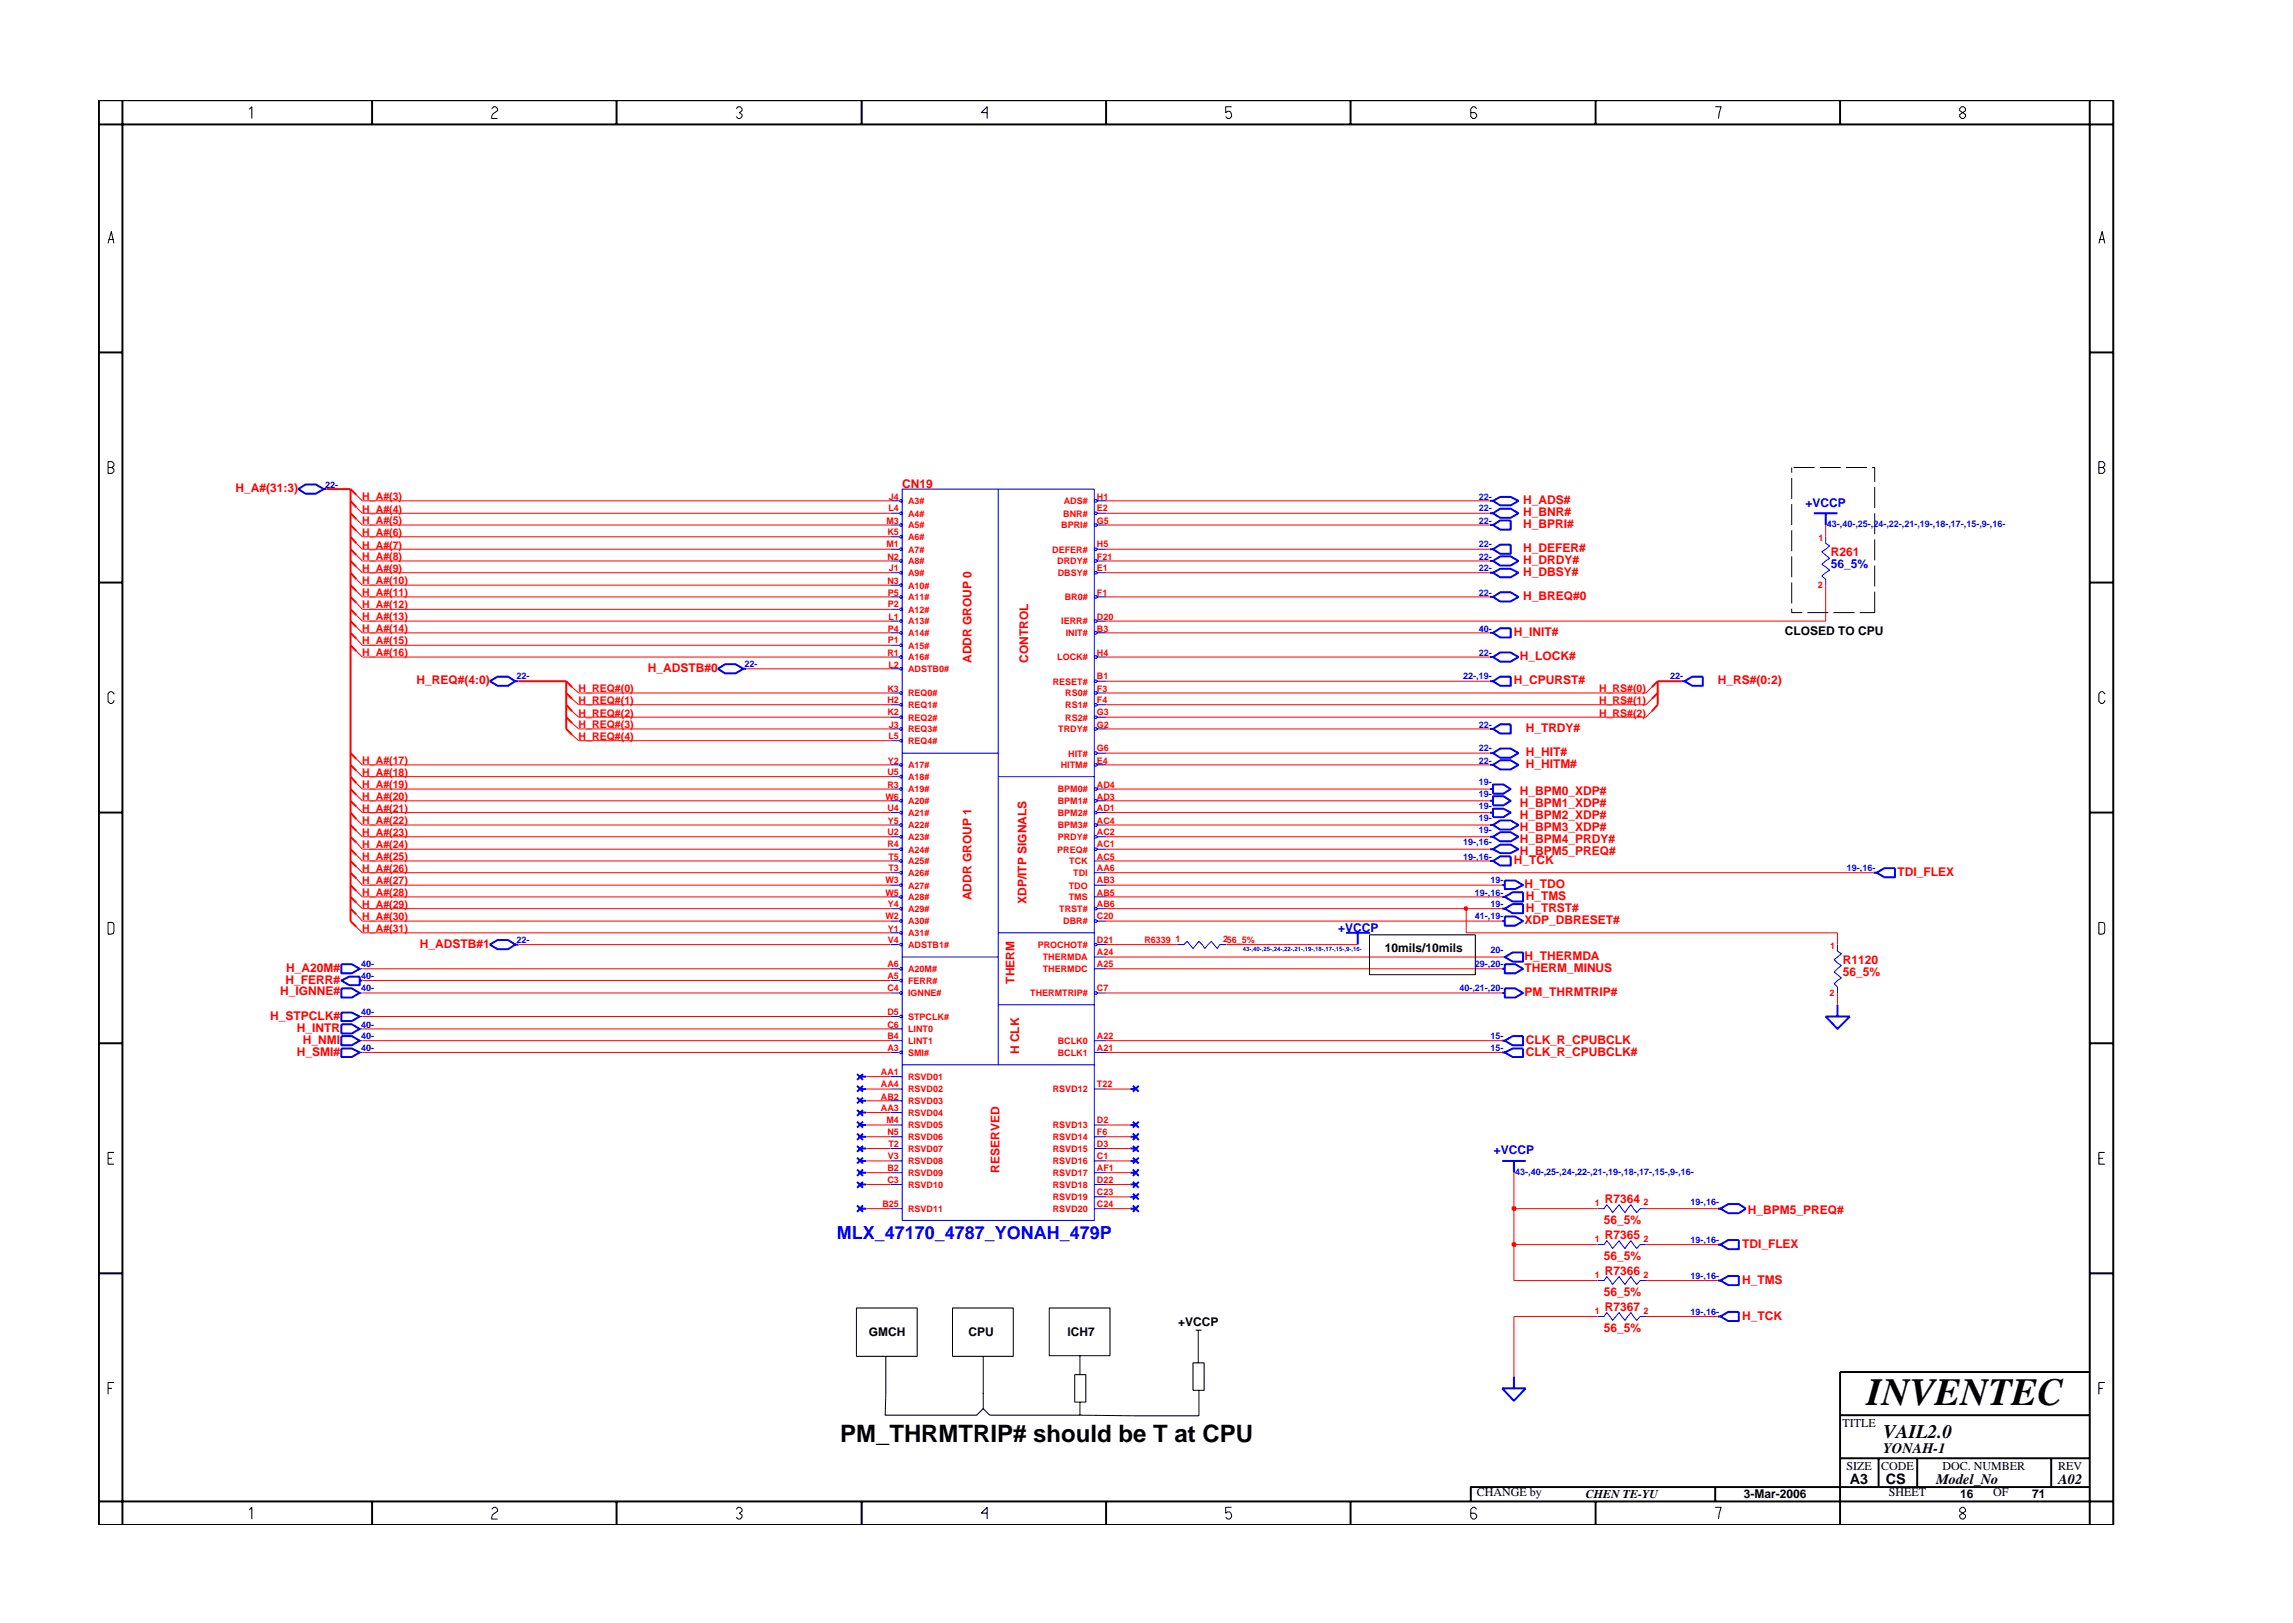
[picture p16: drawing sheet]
<svg xmlns="http://www.w3.org/2000/svg" width="297mm" height="210mm" viewBox="0 0 297 210" stroke-linecap="round" stroke-linejoin="round" font-family="sans-serif">
<defs><g id="words">
<text font-size="5" x="241.8" y="182">INVENTEC</text>
<text font-size="3.1" x="108.8" y="186.9">PM_THRMTRIP# should be T at CPU</text>
<text font-size="2.5" x="244" y="186.3">VAIL2.0</text>
<text font-size="2.3" fill="#00f" x="108.4" y="160.5">MLX_47170_4787_YONAH_479P</text>
<g font-size="1.9">
<text x="244" y="188.2">YONAH-1</text>
<text x="239.6" y="192.2">A3</text>
<text x="244.3" y="192.3">CS</text>
<text x="250.8" y="192.2">Model_No</text>
<text x="266.6" y="192.2">A02</text>
</g>
<g font-size="1.6" fill="#f00">
<text x="30.5" y="63.8">H_A#(31:3)</text>
<text x="116.9" y="63.2">CN19</text>
<text x="197.3" y="65.3">H_ADS#</text>
<text x="197.3" y="66.8">H_BNR#</text>
<text x="197.3" y="68.4">H_BPRI#</text>
<text x="197.3" y="71.5">H_DEFER#</text>
<text x="197.3" y="77.7">H_BREQ#0</text>
<text x="197.3" y="74.6">H_DBSY#</text>
<text x="197.3" y="73.1">H_DRDY#</text>
<text x="237.2" y="72.1">R261</text>
<text x="196.1" y="82.4">H_INIT#</text>
<text x="53.9" y="88.6">H_REQ#(4:0)</text>
<text x="83.9" y="87.1">H_ADSTB#0</text>
<text x="125.8" y="85.9" transform="rotate(-90 125.8 85.9)">ADDR GROUP 0</text>
<text x="133.2" y="85.9" transform="rotate(-90 133.2 85.9)">CONTROL</text>
<text x="196.1" y="88.6">H_CPURST#</text>
<text x="196.9" y="85.5">H_LOCK#</text>
<text x="222.5" y="88.6">H_RS#(0:2)</text>
<text x="197.6" y="94.8">H_TRDY#</text>
<text x="197.6" y="97.9">H_HIT#</text>
<text x="197.6" y="99.5">H_HITM#</text>
<text x="196.9" y="104.5">H_BPM1_XDP#</text>
<text x="196.9" y="103">H_BPM0_XDP#</text>
<text x="196.9" y="106.1">H_BPM2_XDP#</text>
<text x="196.9" y="107.6">H_BPM3_XDP#</text>
<text x="196.1" y="111.9">H_TCK</text>
<text x="196.9" y="109.2">H_BPM4_PRDY#</text>
<text x="196.9" y="110.8">H_BPM5_PREQ#</text>
<text x="245.8" y="113.5">TDI_FLEX</text>
<text x="125.8" y="116.6" transform="rotate(-90 125.8 116.6)">ADDR GROUP 1</text>
<text x="133" y="117.1" transform="rotate(-90 133 117.1)">XDP/ITP SIGNALS</text>
<text x="197.5" y="115">H_TDO</text>
<text x="197.5" y="119.7">XDP_DBRESET#</text>
<text x="197.6" y="116.6">H_TMS</text>
<text x="197.6" y="118.1">H_TRST#</text>
<text x="37.1" y="125.9">H_A20M#</text>
<text x="54.4" y="122.8">H_ADSTB#1</text>
<text x="197.5" y="124.3">H_THERMDA</text>
<text x="197.5" y="125.9">THERM_MINUS</text>
<text x="238.7" y="124.9">R1120</text>
<text x="36.3" y="129">H_IGNNE#</text>
<text x="37" y="127.4">H_FERR#</text>
<text x="131.4" y="127.5" transform="rotate(-90 131.4 127.5)">THERM</text>
<text x="197.5" y="129">PM_THRMTRIP#</text>
<text x="238.7" y="126.4">56_5%</text>
<text x="35" y="132.1">H_STPCLK#</text>
<text x="38.4" y="136.8">H_SMI#</text>
<text x="38.4" y="133.7">H_INTR</text>
<text x="39.2" y="135.2">H_NMI</text>
<text x="132" y="136.6" transform="rotate(-90 132 136.6)">H CLK</text>
<text x="197.6" y="136.8">CLK_R_CPUBCLK#</text>
<text x="197.6" y="135.2">CLK_R_CPUBCLK</text>
<text x="129.5" y="151.9" transform="rotate(-90 129.5 151.9)">RESERVED</text>
<text x="207.9" y="155.8">R7364</text>
<text x="207.8" y="158.6">56_5%</text>
<text x="207.9" y="160.5">R7365</text>
<text x="225.7" y="161.6">TDI_FLEX</text>
<text x="226.4" y="157.3">H_BPM5_PREQ#</text>
<text x="207.8" y="163.3">56_5%</text>
<text x="207.8" y="167.9">56_5%</text>
<text x="207.9" y="165.2">R7366</text>
<text x="225.7" y="166.3">H_TMS</text>
<text x="207.8" y="172.6">56_5%</text>
<text x="207.9" y="169.9">R7367</text>
<text x="225.7" y="171">H_TCK</text>
</g>
<g font-size="1.6" fill="#00f">
<text x="233.9" y="65.7">+VCCP</text>
<text x="237.2" y="73.6">56_5%</text>
<text x="173.4" y="120.7">+VCCP</text>
<text x="193.5" y="149.6">+VCCP</text>
</g>
<g font-size="1.6">
<text x="231.2" y="82.2">CLOSED TO CPU</text>
<text x="179.4" y="123.3">10mils/10mils</text>
<text x="112.5" y="173.1">GMCH</text>
<text x="125.5" y="173.1">CPU</text>
<text x="138.3" y="173.1">ICH7</text>
<text x="152.6" y="171.7">+VCCP</text>
<text x="238.7" y="184.8">TITLE</text>
<text x="239.2" y="190.4">SIZE</text>
<text x="243.7" y="190.4">CODE</text>
<text x="251.6" y="190.4">DOC. NUMBER</text>
<text x="266.6" y="190.4">REV</text>
<text x="191.3" y="193.9">CHANGE by</text>
<text x="205.4" y="194.1">CHEN TE-YU</text>
<text x="225.9" y="194.1">3-Mar-2006</text>
<text x="244.7" y="193.9">SHEET</text>
<text x="253.9" y="194.1">16</text>
<text x="258.2" y="193.9">OF</text>
<text x="263.3" y="194.1">71</text>
</g>
<g font-size="1.4" fill="#f00">
<text x="46.9" y="64.8">H_A#(3)</text>
<text x="46.9" y="71.1">H_A#(7)</text>
<text x="46.9" y="69.5">H_A#(6)</text>
<text x="46.9" y="67.9">H_A#(5)</text>
<text x="46.9" y="66.4">H_A#(4)</text>
<text x="46.9" y="74.1">H_A#(9)</text>
<text x="46.9" y="72.6">H_A#(8)</text>
<text x="46.9" y="77.2">H_A#(11)</text>
<text x="46.9" y="75.7">H_A#(10)</text>
<text x="46.9" y="83.4">H_A#(15)</text>
<text x="46.9" y="81.9">H_A#(14)</text>
<text x="46.9" y="80.4">H_A#(13)</text>
<text x="46.9" y="78.8">H_A#(12)</text>
<text x="46.9" y="85">H_A#(16)</text>
<text x="75" y="89.7">H_REQ#(0)</text>
<text x="207.1" y="89.7">H_RS#(0)</text>
<text x="75" y="95.9">H_REQ#(4)</text>
<text x="75" y="94.3">H_REQ#(3)</text>
<text x="75" y="92.8">H_REQ#(2)</text>
<text x="75" y="91.2">H_REQ#(1)</text>
<text x="207.1" y="92.8">H_RS#(2)</text>
<text x="207.1" y="91.2">H_RS#(1)</text>
<text x="46.9" y="100.5">H_A#(18)</text>
<text x="46.9" y="99">H_A#(17)</text>
<text x="46.9" y="106.8">H_A#(22)</text>
<text x="46.9" y="105.2">H_A#(21)</text>
<text x="46.9" y="103.7">H_A#(20)</text>
<text x="46.9" y="102.1">H_A#(19)</text>
<text x="46.9" y="109.8">H_A#(24)</text>
<text x="46.9" y="108.3">H_A#(23)</text>
<text x="46.9" y="113">H_A#(26)</text>
<text x="46.9" y="111.4">H_A#(25)</text>
<text x="46.9" y="119.2">H_A#(30)</text>
<text x="46.9" y="117.6">H_A#(29)</text>
<text x="46.9" y="116.1">H_A#(28)</text>
<text x="46.9" y="114.5">H_A#(27)</text>
<text x="46.9" y="120.8">H_A#(31)</text>
</g>
<g font-size="1.2" fill="#00f">
<text x="42.1" y="63.2">22-</text>
<text x="191.6" y="64.7">22-</text>
<text x="191.6" y="70.9">22-</text>
<text x="191.6" y="67.8">22-</text>
<text x="191.6" y="66.2">22-</text>
<text x="236.7" y="68.3">43-,40-,25-,24-,22-,21-,19-,18-,17-,15-,9-,16-</text>
<text x="191.6" y="74">22-</text>
<text x="191.6" y="72.5">22-</text>
<text x="191.6" y="77.2">22-</text>
<text x="191.6" y="81.8">40-</text>
<text x="66.9" y="88">22-</text>
<text x="96.5" y="86.5">22-</text>
<text x="189.5" y="88">22-,19-</text>
<text x="191.6" y="84.9">22-</text>
<text x="216.4" y="88">22-</text>
<text x="191.6" y="94.3">22-</text>
<text x="191.6" y="98.9">22-</text>
<text x="191.6" y="101.7">19-</text>
<text x="191.6" y="97.3">22-</text>
<text x="191.6" y="106.4">19-</text>
<text x="191.6" y="107.9">19-</text>
<text x="191.6" y="103.3">19-</text>
<text x="191.6" y="104.8">19-</text>
<text x="189.5" y="111.4">19-,16-</text>
<text x="189.5" y="109.4">19-,16-</text>
<text x="239.2" y="112.9">19-,16-</text>
<text x="191.1" y="116">19-,16-</text>
<text x="191.1" y="119.1">41-,19-</text>
<text x="193.1" y="117.5">19-</text>
<text x="193.1" y="114.4">19-</text>
<text x="46.8" y="125.3">40-</text>
<text x="66.9" y="122.2">22-</text>
<text x="191.1" y="125.3">29-,20-</text>
<text x="193.1" y="123.5">20-</text>
<text x="46.8" y="131.5">40-</text>
<text x="46.8" y="126.9">40-</text>
<text x="46.8" y="128.4">40-</text>
<text x="189.1" y="128.4">40-,21-,20-</text>
<text x="46.8" y="136.2">40-</text>
<text x="46.8" y="133.1">40-</text>
<text x="46.8" y="134.6">40-</text>
<text x="193.1" y="136.2">15-</text>
<text x="193.1" y="134.6">15-</text>
<text x="196.3" y="152.2">43-,40-,25-,24-,22-,21-,19-,18-,17-,15-,9-,16-</text>
<text x="219" y="156.1">19-,16-</text>
<text x="219" y="161.1">19-,16-</text>
<text x="219" y="165.7">19-,16-</text>
<text x="219" y="170.4">19-,16-</text>
</g>
<g font-size="1.2" fill="#f00">
<text x="115.1" y="64.7">J4</text>
<text x="117.6" y="65.3">A3#</text>
<text x="137.8" y="65.3">ADS#</text>
<text x="142.1" y="64.7">H1</text>
<text x="114.8" y="70.9">M1</text>
<text x="114.8" y="67.8">M3</text>
<text x="115" y="69.4">K5</text>
<text x="115.1" y="66.2">L4</text>
<text x="117.6" y="70">A6#</text>
<text x="117.6" y="71.6">A7#</text>
<text x="117.6" y="66.9">A4#</text>
<text x="117.6" y="68.5">A5#</text>
<text x="136.3" y="71.6">DEFER#</text>
<text x="137.5" y="68.5">BPRI#</text>
<text x="137.7" y="66.9">BNR#</text>
<text x="142.1" y="66.2">E2</text>
<text x="142.1" y="67.8">G5</text>
<text x="142.1" y="70.9">H5</text>
<text x="235.6" y="70.1">1</text>
<text x="115" y="72.5">N2</text>
<text x="115" y="75.6">N3</text>
<text x="115" y="77.2">P5</text>
<text x="115.1" y="74">J1</text>
<text x="117.6" y="73.1">A8#</text>
<text x="117.6" y="74.6">A9#</text>
<text x="117.6" y="76.2">A10#</text>
<text x="117.6" y="77.8">A11#</text>
<text x="137" y="73.1">DRDY#</text>
<text x="137" y="74.6">DBSY#</text>
<text x="137.9" y="77.8">BR0#</text>
<text x="142.1" y="77.2">F1</text>
<text x="142.1" y="74">E1</text>
<text x="142.1" y="72.5">F21</text>
<text x="235.5" y="76.1">2</text>
<text x="115" y="78.7">P2</text>
<text x="115" y="81.8">P4</text>
<text x="115" y="83.3">P1</text>
<text x="115.1" y="80.3">L1</text>
<text x="117.6" y="79.4">A12#</text>
<text x="117.6" y="80.9">A13#</text>
<text x="117.6" y="82.4">A14#</text>
<text x="137.5" y="80.9">IERR#</text>
<text x="138.1" y="82.4">INIT#</text>
<text x="142.1" y="80.3">D20</text>
<text x="142.1" y="81.8">B3</text>
<text x="115" y="84.9">R1</text>
<text x="115" y="89.6">K3</text>
<text x="115.1" y="86.5">L2</text>
<text x="117.6" y="87.1">ADSTB0#</text>
<text x="117.6" y="84">A15#</text>
<text x="117.6" y="85.6">A16#</text>
<text x="136.4" y="88.7">RESET#</text>
<text x="137" y="85.6">LOCK#</text>
<text x="142.1" y="88">B1</text>
<text x="142.1" y="89.6">F3</text>
<text x="142.1" y="84.9">H4</text>
<text x="115" y="91.1">H2</text>
<text x="115" y="92.7">K2</text>
<text x="115.1" y="95.8">L5</text>
<text x="115.1" y="94.3">J3</text>
<text x="117.6" y="90.2">REQ0#</text>
<text x="117.6" y="91.7">REQ1#</text>
<text x="117.6" y="93.3">REQ2#</text>
<text x="117.6" y="94.9">REQ3#</text>
<text x="137.1" y="94.9">TRDY#</text>
<text x="138" y="90.2">RS0#</text>
<text x="138" y="91.7">RS1#</text>
<text x="138" y="93.3">RS2#</text>
<text x="142.1" y="94.3">G2</text>
<text x="142.1" y="91.1">F4</text>
<text x="142.1" y="92.7">G3</text>
<text x="115" y="100.4">U5</text>
<text x="115" y="98.9">Y2</text>
<text x="117.6" y="99.5">A17#</text>
<text x="117.6" y="101.1">A18#</text>
<text x="117.6" y="96.4">REQ4#</text>
<text x="137.4" y="99.5">HITM#</text>
<text x="138.4" y="98">HIT#</text>
<text x="142.1" y="97.3">G6</text>
<text x="142.1" y="98.9">E4</text>
<text x="114.7" y="103.6">W6</text>
<text x="115" y="102.1">R3</text>
<text x="115" y="105.1">U4</text>
<text x="115" y="106.7">Y5</text>
<text x="117.6" y="102.7">A19#</text>
<text x="117.6" y="104.2">A20#</text>
<text x="117.6" y="105.7">A21#</text>
<text x="117.6" y="107.3">A22#</text>
<text x="137" y="102.7">BPM0#</text>
<text x="137" y="104.2">BPM1#</text>
<text x="137" y="105.7">BPM2#</text>
<text x="137" y="107.3">BPM3#</text>
<text x="142.1" y="102.1">AD4</text>
<text x="142.1" y="103.6">AD3</text>
<text x="142.1" y="105.1">AD1</text>
<text x="142.1" y="106.7">AC4</text>
<text x="115" y="108.2">U2</text>
<text x="115" y="109.8">R4</text>
<text x="115.1" y="111.4">T5</text>
<text x="115.1" y="112.9">T3</text>
<text x="117.6" y="108.8">A23#</text>
<text x="117.6" y="110.4">A24#</text>
<text x="117.6" y="112">A25#</text>
<text x="117.6" y="113.5">A26#</text>
<text x="137" y="110.4">PREQ#</text>
<text x="137" y="108.8">PRDY#</text>
<text x="138.5" y="112">TCK</text>
<text x="139" y="113.5">TDI</text>
<text x="142.1" y="111.4">AC5</text>
<text x="142.1" y="112.9">AA6</text>
<text x="142.1" y="108.2">AC2</text>
<text x="142.1" y="109.8">AC1</text>
<text x="114.7" y="114.4">W3</text>
<text x="114.7" y="116">W5</text>
<text x="114.7" y="119.1">W2</text>
<text x="115" y="117.5">Y4</text>
<text x="117.6" y="115.1">A27#</text>
<text x="117.6" y="116.6">A28#</text>
<text x="117.6" y="118.2">A29#</text>
<text x="117.6" y="119.8">A30#</text>
<text x="137.2" y="118.2">TRST#</text>
<text x="137.7" y="119.8">DBR#</text>
<text x="138.5" y="116.6">TMS</text>
<text x="138.5" y="115.1">TDO</text>
<text x="142.1" y="119.1">C20</text>
<text x="142.1" y="116">AB5</text>
<text x="142.1" y="117.5">AB6</text>
<text x="142.1" y="114.4">AB3</text>
<text x="115" y="125.3">A6</text>
<text x="115" y="122.2">V4</text>
<text x="115" y="120.7">Y1</text>
<text x="117.6" y="125.9">A20M#</text>
<text x="117.6" y="122.8">ADSTB1#</text>
<text x="117.6" y="121.3">A31#</text>
<text x="134.4" y="122.8">PROCHOT#</text>
<text x="135.1" y="124.4">THERMDA</text>
<text x="135.1" y="125.9">THERMDC</text>
<text x="142.1" y="123.7">A24</text>
<text x="142.1" y="125.3">A25</text>
<text x="142.1" y="122.2">D21</text>
<text x="148.3" y="122.1">R6339</text>
<text x="152.3" y="122">1</text>
<text x="158.4" y="122">256_5%</text>
<text x="237.1" y="123">1</text>
<text x="115" y="126.9">A5</text>
<text x="115" y="131.5">D5</text>
<text x="115" y="128.4">C4</text>
<text x="117.6" y="127.5">FERR#</text>
<text x="117.6" y="129.1">IGNNE#</text>
<text x="133.5" y="129.1">THERMTRIP#</text>
<text x="142.1" y="128.4">C7</text>
<text x="237" y="129">2</text>
<text x="115" y="136.2">A3</text>
<text x="115" y="133.1">C6</text>
<text x="115" y="134.6">B4</text>
<text x="117.6" y="136.8">SMI#</text>
<text x="117.6" y="132.1">STPCLK#</text>
<text x="117.6" y="133.7">LINT0</text>
<text x="117.6" y="135.3">LINT1</text>
<text x="137" y="135.3">BCLK0</text>
<text x="137" y="136.8">BCLK1</text>
<text x="142.1" y="134.6">A22</text>
<text x="142.1" y="136.2">A21</text>
<text x="114.1" y="139.3">AA1</text>
<text x="114.1" y="140.8">AA4</text>
<text x="114.1" y="142.4">AB2</text>
<text x="114.1" y="144">AA3</text>
<text x="117.6" y="139.9">RSVD01</text>
<text x="117.6" y="141.5">RSVD02</text>
<text x="117.6" y="143">RSVD03</text>
<text x="136.4" y="141.5">RSVD12</text>
<text x="142.1" y="140.8">T22</text>
<text x="114.8" y="145.5">M4</text>
<text x="115" y="147.1">N5</text>
<text x="115.1" y="148.6">T2</text>
<text x="117.6" y="144.6">RSVD04</text>
<text x="117.6" y="146.2">RSVD05</text>
<text x="117.6" y="147.7">RSVD06</text>
<text x="117.6" y="149.2">RSVD07</text>
<text x="136.4" y="146.2">RSVD13</text>
<text x="136.4" y="147.7">RSVD14</text>
<text x="136.4" y="149.2">RSVD15</text>
<text x="142.1" y="148.6">D3</text>
<text x="142.1" y="145.5">D2</text>
<text x="142.1" y="147.1">F6</text>
<text x="115" y="151.8">B2</text>
<text x="115" y="153.3">C3</text>
<text x="115" y="150.1">V3</text>
<text x="117.6" y="150.8">RSVD08</text>
<text x="117.6" y="152.4">RSVD09</text>
<text x="117.6" y="153.9">RSVD10</text>
<text x="136.4" y="150.8">RSVD16</text>
<text x="136.4" y="152.4">RSVD17</text>
<text x="136.4" y="153.9">RSVD18</text>
<text x="136.4" y="155.5">RSVD19</text>
<text x="142.1" y="150.1">C1</text>
<text x="142.1" y="151.8">AF1</text>
<text x="142.1" y="153.3">D22</text>
<text x="142.1" y="154.8">C23</text>
<text x="114.3" y="156.4">B25</text>
<text x="117.6" y="157">RSVD11</text>
<text x="136.4" y="157">RSVD20</text>
<text x="142.1" y="156.4">C24</text>
<text x="206.6" y="160.9">1</text>
<text x="206.6" y="156.2">1</text>
<text x="212.9" y="160.9">2</text>
<text x="212.9" y="156.2">2</text>
<text x="206.6" y="165.6">1</text>
<text x="212.9" y="165.6">2</text>
<text x="206.6" y="170.2">1</text>
<text x="212.9" y="170.2">2</text>
</g>
<text font-size=".8" fill="#00f" x="161" y="123.2">43-,40-,25-,24-,22-,21-,19-,18-,17-,15-,9-,16-</text>
</g></defs>
<g fill="none" stroke="#00f" stroke-width=".25">
<path d="M38.6 63.4l1-.6h1.3l1 .6-1 .6h-1.3zM41.9 63.4h.4M193 72.7h.4M193 71.1h.4M193 77.3h.4M193 74.2h.4M193 66.5h.4M193 64.9h.4M193 68h.4M193.4 72.7l.9-.6h1.4l1 .6-1 .6h-1.4zM193.4 71.1l.9-.5h1.4v1.1h-1.4zM193.4 77.3l.9-.6h1.4l1 .6-1 .6h-1.4z"/>
<path d="M193.4 74.2l.9-.5h1.4l1 .5-1 .6h-1.4zM193.4 66.5l.9-.6h1.4l1 .6-1 .6h-1.4zM193.4 64.9l.9-.5h1.4l1 .5-1 .6h-1.4zM193.4 68l.9-.6h1.4v1.2h-1.4zM235 66.5h3M236.5 66.5v1.5M63.4 88.3l1.1-.6h1.3l.9 .6-.9 .5h-1.3zM66.7 88.3h.5M93 86.6l.9-.6h1.4l1 .6-1 .6h-1.4zM96.3 86.6h.3M193 94.4h.4M193 99.1h.4"/>
<path d="M193 88.3h.4M193 82h.4M193 85.1h.4M193 97.6h.4M193.4 94.4l.9-.6h1.4v1.2h-1.4zM193.4 99.1l.9-.6h1.4l1 .6-1 .6h-1.4zM193.4 82l.9-.6h1.4v1.2h-1.4zM193.4 85.1l.9-.6h1.4l1 .6-1 .6h-1.4zM193.4 88.3l.9-.6h1.4v1.1h-1.4zM193.4 97.6l.9-.6h1.4l1 .6-1 .6h-1.4zM217.9 88.3h.3M218.2 88.3l1-.6h1.4v1.1h-1.4z"/>
<path d="M193 102.2h.4M193 106.9h.4M193 110h.4M193 108.4h.4M193 111.5h.4M193 105.3h.4M193 103.7h.4M193.4 101.6h1.4l.9 .6-.9 .6h-1.4zM193.4 106.9l.9-.6h1.4l1 .6-1 .6h-1.4zM193.4 110l.9-.6h1.4l1 .6-1 .5h-1.4zM193.4 108.4l.9-.6h1.4l1 .6-1 .6h-1.4zM193.4 111.5l.9-.6h1.4v1.2h-1.4z"/>
<path d="M193.4 104.8h1.4l.9 .5-.9 .6h-1.4zM193.4 103.2h1.4l.9 .5-.9 .6h-1.4zM194.6 117.7h.3M194.6 114.7h.3M194.6 116.2h.3M194.6 119.3h.3M194.9 117.7l1-.6h1.4v1.2h-1.4zM194.9 114.1h1.4l1 .6-1 .5h-1.4zM194.9 116.2l1-.6h1.4v1.2h-1.4zM194.9 118.7h1.4l1 .6-1 .6h-1.4zM242.7 113.1h.4M243.1 113.1l1-.6h1.4v1.2h-1.4z"/>
<path d="M44.2 131.2h1.4l1 .5-1 .6h-1.4zM44.2 135.8h1.4l1 .5-1 .6h-1.4zM44.2 134.2h1.4l1 .6-1 .6h-1.4zM44.2 124.9h1.4l1 .6-1 .6h-1.4zM44.2 132.7h1.4l1 .6-1 .6h-1.4zM44.2 128h1.4l1 .6-1 .6h-1.4zM44.2 127l1-.5h1.4v1.1h-1.4zM46.6 127h.3M63.4 122.4l1.1-.6h1.3l.9 .6-.9 .6h-1.3zM66.7 122.4h.5M111 139.1l.8 .8M111.4 139.5h.8"/>
<path d="M111.8 139.1l-.8 .8M174.4 120.8h3.1M175.9 120.8v1.6M194.6 128.6h.3M194.6 125.5h.3M194.6 136.3h.3M194.6 134.8h.3M194.9 128h1.4l1 .6-1 .6h-1.4zM194.9 124.9h1.4l1 .6-1 .6h-1.4zM194.9 124l1-.6h1.4v1.2h-1.4zM194.9 136.3l1-.5h1.4v1.1h-1.4zM194.9 134.8l1-.6h1.4v1.2h-1.4z"/>
<path d="M236.5 131.7h3.1l-1.6 1.6zM238 130.2v1.5M111 146.8l.8 .9M111 150l.8 .7M111 140.7l.8 .7M111 142.2l.8 .7M111 143.8l.8 .8M111 148.4l.8 .8M111 145.3l.8 .8M111 151.5l.8 .8M111 153.1l.8 .8M111 156.2l.8 .8"/>
<path d="M111.4 153.4h.8M111.4 147.3h.8M111.4 150.4h.8M111.4 156.6h.8M111.4 141.1h.8M111.4 142.6h.8M111.4 144.1h.8M111.4 148.8h.8M111.4 145.7h.8M111.4 151.9h.8M111.8 146.8l-.8 .9M111.8 150l-.8 .7"/>
<path d="M111.8 140.7l-.8 .7M111.8 142.2l-.8 .7M111.8 143.8l-.8 .8M111.8 148.4l-.8 .8M111.8 145.3l-.8 .8M111.8 151.5l-.8 .8M111.8 153.1l-.8 .8M111.8 156.2l-.8 .8M146.4 153.4h.8M146.4 147.3h.8M146.4 150.4h.8M146.4 156.6h.8"/>
<path d="M146.4 141.1h.8M146.4 148.8h.8M146.4 145.7h.8M146.4 151.9h.8M146.4 155.1h.8M146.8 153.1l.7 .8M146.8 146.8l.7 .9M146.8 151.5l.7 .8M146.8 156.2l.7 .8M146.8 154.6l.7 .8M146.8 150l.7 .7M146.8 148.4l.7 .8"/>
<path d="M146.8 145.3l.7 .8M146.8 140.7l.7 .7M147.5 153.1l-.7 .8M147.5 146.8l-.7 .9M147.5 151.5l-.7 .8M147.5 156.2l-.7 .8M147.5 154.6l-.7 .8M147.5 150l-.7 .7M147.5 148.4l-.7 .8M147.5 145.3l-.7 .8M147.5 140.7l-.7 .7M194.6 150.4h3"/>
<path d="M196.1 150.4v1.5M222.5 156.6h.4M222.9 156.6l1-.6h1.3l1 .6-1 .6h-1.3zM194.6 179.9h3l-1.5 1.6zM196.1 178.3v1.6M222.5 165.9h.4M222.5 170.5h.4M222.5 161.2h.4M222.9 165.9l1-.6h1.3v1.2h-1.3zM222.9 170.5l1-.5h1.3v1.1h-1.3zM222.9 161.2l1-.6h1.3v1.2h-1.3z"/>
</g>
<g fill="none" stroke="#00f" stroke-width=".13">
<path d="M115.3 64.9h1.1M115.3 66.5h1.1M115.3 68h1.1M115.3 69.5h1.1M115.3 71.1h1.1M115.3 72.7h1.1M115.3 74.2h1.1M115.3 75.8h1.1M115.3 77.3h1.1M115.3 78.9h1.1M116.9 63.4h24.9v94.7h-24.9zM129.3 63.4v74.6"/>
<path d="M142.1 64.9h1.2M142.1 66.5h1.2M142.1 68h1.2M142.1 71.1h1.2M142.1 72.7h1.2M142.1 74.2h1.2M142.1 77.3h1.2M236.5 69.5v.9l.5 .3-1 .8 1 .8-1 .8 1 .8-1 .7 .5 .4v.8M115.3 80.5h1.1M115.3 82h1.1M115.3 83.6h1.1M115.3 85.1h1.1"/>
<path d="M115.3 86.6h1.1M115.3 89.8h1.1M115.3 91.3h1.1M115.3 92.9h1.1M115.3 94.4h1.1M115.3 96h1.1M115.3 99.1h1.1M116.9 97.6h12.4M142.1 80.5h1.2M142.1 82h1.2M142.1 85.1h1.2M142.1 89.8h1.2"/>
<path d="M142.1 91.3h1.2M142.1 92.9h1.2M142.1 94.4h1.2M142.1 99.1h1.2M142.1 88.3h1.2M142.1 97.6h1.2M115.3 100.6h1.1M115.3 102.2h1.1M115.3 103.7h1.1M115.3 105.3h1.1M115.3 106.9h1.1M115.3 108.4h1.1"/>
<path d="M115.3 110h1.1M115.3 111.5h1.1M115.3 113.1h1.1M115.3 114.7h1.1M115.3 116.2h1.1M115.3 117.7h1.1M115.3 119.3h1.1M129.3 100.6h12.5M141.8 111.5h1.5M141.8 113.1h1.5M141.8 114.7h1.5M141.8 116.2h1.5"/>
<path d="M142.1 102.2h1.2M142.1 103.7h1.2M142.1 105.3h1.2M142.1 106.9h1.2M142.1 108.4h1.2M142.1 110h1.2M142.1 117.7h1.2M142.1 119.3h1.2M46.6 131.7h.3M46.6 136.3h.3M46.6 134.8h.3M46.6 125.5h.3"/>
<path d="M46.6 128.6h.3M46.6 133.3h.3M115.3 131.7h1.1M115.3 136.3h1.1M115.3 134.8h1.6M115.3 125.5h1.1M115.3 122.4h1.1M115.3 120.8h1.1M115.3 127h1.1M115.3 128.6h1.1M115.3 133.3h1.6M115.3 139.5h1.6"/>
<path d="M116.9 124h12.4M116.9 138h24.9M129.3 120.8h12.5M129.3 130.2h12.5M141.8 136.3h1.5M141.8 134.8h1.5M141.8 125.5h1.5M141.8 124h1.5M142.1 122.4h1.2M142.1 128.6h1.2M152.6 122.4h.8l.4-.5 .7 1 .8-1 .8 1 .8-1 .8 1 .3-.5h.9M194.6 124h.3"/>
<path d="M238 122.4v.8l.5 .4-.9 .7 .9 .8-.9 .8 .9 .8-.9 .8 .4 .4v.7M115.3 141.1h1.6M115.3 142.6h1.6M115.3 144.1h1.6M115.3 145.7h1.6M115.3 147.3h1.6M115.3 148.8h1.6M115.3 150.4h1.6M115.3 151.9h1.6M115.3 153.4h1.6M115.3 156.6h1.6M141.8 141.1h1.5"/>
<path d="M141.8 145.7h1.5M141.8 147.3h1.5M141.8 148.8h1.5M141.8 150.4h1.5M141.8 151.9h1.5M141.8 153.4h1.5M141.8 156.6h1.5M141.8 155.1h1.5M207 156.6h.8l.3-.5 .8 1 .8-1 .8 1 .8-1 .7 1 .5-.5h.7M207 161.2h.8l.3-.5 .8 1 .8-1 .8 1 .8-1 .7 1 .5-.5h.7M207 165.9h.8l.3-.5 .8 1 .8-1 .8 1 .8-1 .7 1 .5-.5h.7M207 170.5h.8l.3-.5 .8 1.1 .8-1.1 .8 1.1 .8-1.1 .7 1.1 .5-.6h.7"/>
<circle cx="116.7" cy="68" r=".17"/>
<circle cx="116.7" cy="71.1" r=".17"/>
<circle cx="116.7" cy="69.5" r=".17"/>
<circle cx="116.7" cy="64.9" r=".17"/>
<circle cx="116.7" cy="75.8" r=".17"/>
<circle cx="116.7" cy="74.2" r=".17"/>
<circle cx="116.7" cy="78.9" r=".17"/>
<circle cx="116.7" cy="77.3" r=".17"/>
<circle cx="116.7" cy="66.5" r=".17"/>
<circle cx="116.7" cy="72.7" r=".17"/>
<circle cx="142" cy="71.1" r=".17"/>
<circle cx="142" cy="68" r=".17"/>
<circle cx="142" cy="66.5" r=".17"/>
<circle cx="142" cy="64.9" r=".17"/>
<circle cx="142" cy="74.2" r=".17"/>
<circle cx="142" cy="77.3" r=".17"/>
<circle cx="142" cy="72.7" r=".17"/>
<circle cx="116.7" cy="94.4" r=".17"/>
<circle cx="116.7" cy="82" r=".17"/>
<circle cx="116.7" cy="83.6" r=".17"/>
<circle cx="116.7" cy="92.9" r=".17"/>
<circle cx="116.7" cy="91.3" r=".17"/>
<circle cx="116.7" cy="80.5" r=".17"/>
<circle cx="116.7" cy="86.6" r=".17"/>
<circle cx="116.7" cy="89.8" r=".17"/>
<circle cx="116.7" cy="99.1" r=".17"/>
<circle cx="116.7" cy="85.1" r=".17"/>
<circle cx="116.7" cy="96" r=".17"/>
<circle cx="142" cy="94.4" r=".17"/>
<circle cx="142" cy="92.9" r=".17"/>
<circle cx="142" cy="80.5" r=".17"/>
<circle cx="142" cy="82" r=".17"/>
<circle cx="142" cy="91.3" r=".17"/>
<circle cx="142" cy="89.8" r=".17"/>
<circle cx="142" cy="99.1" r=".17"/>
<circle cx="142" cy="88.3" r=".17"/>
<circle cx="142" cy="85.1" r=".17"/>
<circle cx="142" cy="97.6" r=".17"/>
<circle cx="116.7" cy="116.2" r=".17"/>
<circle cx="116.7" cy="117.7" r=".17"/>
<circle cx="116.7" cy="106.9" r=".17"/>
<circle cx="116.7" cy="119.3" r=".17"/>
<circle cx="116.7" cy="103.7" r=".17"/>
<circle cx="116.7" cy="105.3" r=".17"/>
<circle cx="116.7" cy="102.2" r=".17"/>
<circle cx="116.7" cy="113.1" r=".17"/>
<circle cx="116.7" cy="100.6" r=".17"/>
<circle cx="116.7" cy="114.7" r=".17"/>
<circle cx="116.7" cy="111.5" r=".17"/>
<circle cx="116.7" cy="110" r=".17"/>
<circle cx="116.7" cy="108.4" r=".17"/>
<circle cx="142" cy="119.3" r=".17"/>
<circle cx="142" cy="105.3" r=".17"/>
<circle cx="142" cy="106.9" r=".17"/>
<circle cx="142" cy="103.7" r=".17"/>
<circle cx="142" cy="117.7" r=".17"/>
<circle cx="142" cy="102.2" r=".17"/>
<circle cx="142" cy="108.4" r=".17"/>
<circle cx="142" cy="110" r=".17"/>
<circle cx="116.7" cy="131.7" r=".17"/>
<circle cx="116.7" cy="120.8" r=".17"/>
<circle cx="116.7" cy="127" r=".17"/>
<circle cx="116.7" cy="128.6" r=".17"/>
<circle cx="116.7" cy="136.3" r=".17"/>
<circle cx="116.7" cy="125.5" r=".17"/>
<circle cx="116.7" cy="122.4" r=".17"/>
<circle cx="142" cy="128.6" r=".17"/>
<circle cx="142" cy="122.4" r=".17"/>
</g>
<g fill="none" stroke="#f00" stroke-width=".13">
<path d="M46.2 73.4l.7 .8M46.2 65.7l.7 .8M46.2 68.8l.7 .7M46.2 78.1l.7 .8M46.2 64.1l.7 .8M46.2 70.4l.7 .7M46.2 67.3l.7 .7M46.2 76.6l.7 .7M46.2 79.7l.7 .8M46.2 75l.7 .8M46.2 71.9l.7 .8M46.2 81.2l.7 .8"/>
<path d="M46.2 82.7l.7 .9M46.2 98.3l.7 .8M46.2 99.9l.7 .7M46.2 84.4l.7 .7M74.1 95.2l.9 .8M74.1 92.1l.9 .8M74.1 90.5l.9 .8M74.1 93.7l.9 .7M74.1 89l.9 .8M214 90.5l-.8 .8M214 92.1l-.8 .8M214 89l-.8 .8"/>
<path d="M46.2 115.4l.7 .8M46.2 109.2l.7 .8M46.2 113.8l.7 .9M46.2 118.5l.7 .8M46.2 103l.7 .7M46.2 110.8l.7 .7M46.2 117l.7 .7M46.2 106.1l.7 .8M46.2 104.5l.7 .8M46.2 107.6l.7 .8M46.2 101.5l.7 .7M46.2 112.3l.7 .8"/>
<path d="M46.2 120.1l.7 .7M196.1 161.2v4.7h10.9M207 170.5h-10.9v7.8M213.2 170.5h9.3M213.2 165.9h9.3"/>
</g>
<g fill="none" stroke="#f00" stroke-width=".25">
<path d="M45.4 72.7l.8 .7M45.4 64.9l.8 .8M45.4 68l.8 .8M45.4 77.3l.8 .8M45.4 63.4l.8 .7M45.4 69.5l.8 .9M45.4 66.5l.8 .8M45.4 75.8l.8 .8M45.4 78.9l.8 .8M45.4 74.2l.8 .8M45.4 71.1l.8 .8M45.4 80.5l.8 .7"/>
<path d="M45.4 82l.8 .7M45.4 97.6l.8 .7M45.4 99.1l.8 .8M45.4 83.6l.8 .8M73.3 94.4l.8 .8M73.3 91.3l.8 .8M73.3 89.8l.8 .7M73.3 92.9l.8 .8M73.3 88.3l.8 .7M214.7 89.8l-.7 .7M214.7 91.3l-.7 .8M214.7 88.3l-.7 .7"/>
<path d="M45.4 114.7l.8 .7M45.4 108.4l.8 .8M45.4 113.1l.8 .7M45.4 117.7l.8 .8M45.4 119.3l.8 .8M45.4 102.2l.8 .8M45.4 110l.8 .8M45.4 116.2l.8 .8M45.4 105.3l.8 .8M45.4 103.7l.8 .8M45.4 106.9l.8 .7M45.4 100.6l.8 .9"/>
<path d="M45.4 111.5l.8 .8"/>
</g>
<path d="M195.9 161.1h.4v.3h-.4z" fill="#8e2323"/>
<path d="M195.9 161.1h.4v.3h-.4z" fill="none" stroke="#f00" stroke-width=".25"/>
<path d="M112.2 156.6h3.1M143.3 156.6h3.1M196.1 156.6v4.6h10.9M213.2 161.2h9.3" fill="none" stroke="#f00" stroke-width=".13"/>
<path d="M195.9 156.4h.4v.3h-.4z" fill="#8e2323"/>
<path d="M45.4 116.2v3.1M195.9 156.4h.4v.3h-.4z" fill="none" stroke="#f00" stroke-width=".25"/>
<g fill="none" stroke="#f00" stroke-width=".13">
<path d="M46.9 119.3h68.4M46.9 117.7h68.4M143.3 117.7h46.6v3.1h48.1v1.6M143.3 119.3h51.3M46.9 136.3h68.4M46.9 134.8h68.4M46.9 133.3h68.4M46.9 131.7h68.4M46.9 128.6h68.4M46.9 127h68.4M46.9 125.5h68.4M46.9 120.8h68.4"/>
<path d="M67.2 122.4h48.1M112.2 139.5h3.1M143.3 136.3h51.3M143.3 134.8h51.3M143.3 128.6h51.3M143.3 125.5h51.3M143.3 124h51.3M143.3 122.4h9.3M158.9 122.4h17M238 128.6v1.6M112.2 153.4h3.1M112.2 151.9h3.1"/>
<path d="M112.2 150.4h3.1M112.2 148.8h3.1M112.2 147.3h3.1M112.2 145.7h3.1M112.2 144.1h3.1M112.2 142.6h3.1M112.2 141.1h3.1M143.3 155.1h3.1M143.3 153.4h3.1M143.3 151.9h3.1M143.3 150.4h3.1M143.3 148.8h3.1"/>
<path d="M143.3 147.3h3.1M143.3 145.7h3.1M143.3 141.1h3.1M196.1 151.9v4.7h10.9M213.2 156.6h9.3"/>
</g>
<path d="M189.8 117.5h.2v.4h-.2z" fill="#8e2323"/>
<path d="M42.3 63.4h3.1v52.8M67.2 88.3h6.1v6.1M217.9 88.3h-3.2v3M189.8 117.5h.2v.4h-.2z" fill="none" stroke="#f00" stroke-width=".25"/>
<g fill="none" stroke="#f00" stroke-width=".13">
<path d="M46.9 78.9h68.4M46.9 77.3h68.4M46.9 75.8h68.4M46.9 74.2h68.4M46.9 72.7h68.4M46.9 71.1h68.4M46.9 69.5h68.4M46.9 68h68.4M46.9 66.5h68.4M46.9 64.9h68.4M143.3 77.3h49.7M143.3 74.2h49.7"/>
<path d="M143.3 72.7h49.7M143.3 71.1h49.7M143.3 68h49.7M143.3 66.5h49.7M143.3 64.9h49.7M236.5 75.8v4.7h-93.2M236.5 68v1.5M46.9 99.1h68.4M46.9 85.1h68.4M46.9 83.6h68.4M46.9 82h68.4M46.9 80.5h68.4"/>
<path d="M75 96h40.3M75 94.4h40.3M75 92.9h40.3M75 91.3h40.3M75 89.8h40.3M96.6 86.6h18.7M143.3 99.1h49.7M143.3 97.6h49.7M143.3 94.4h49.7M143.3 92.9h69.9M143.3 91.3h69.9M143.3 89.8h69.9"/>
<path d="M143.3 88.3h49.7M143.3 85.1h49.7M143.3 82h49.7M46.9 116.2h68.4M46.9 114.7h68.4M46.9 113.1h68.4M46.9 111.5h68.4M46.9 110h68.4M46.9 108.4h68.4M46.9 106.9h68.4M46.9 105.3h68.4M46.9 103.7h68.4"/>
<path d="M46.9 102.2h68.4M46.9 100.6h68.4M143.3 116.2h51.3M143.3 114.7h51.3M143.3 113.1h99.4M143.3 111.5h49.7M143.3 110h49.7M143.3 108.4h49.7M143.3 106.9h49.7M143.3 105.3h49.7M143.3 103.7h49.7M143.3 102.2h49.7"/>
<path d="M189.9 117.7h4.7"/>
</g>
<g fill="none" stroke="#000" stroke-width=".25">
<path d="M12.8 13h261v184.6h-261zM12.8 16.1h261M15.9 13v184.6M48.2 13v3.1M79.9 13v3.1M111.6 13v3.1M143.3 13v3.1M174.9 13v3.1M206.7 13v3.1M238.4 13v3.1M270.7 13v184.6M12.8 45.7h3.1"/>
<path d="M270.7 45.7h3.1M12.8 75.5h3.1M270.7 75.5h3.1M12.8 105.3h3.1M270.7 105.3h3.1M12.8 135.2h3.1M270.7 135.2h3.1M12.8 165h3.1M270.7 165h3.1M270.7 177.7h-32.3v19.9M12.8 194.5h261M48.2 194.5v3.1"/>
<path d="M79.9 194.5v3.1M111.6 194.5v3.1M143.3 194.5v3.1M174.9 194.5v3.1M206.7 194.5v3.1M222.2 192.6v1.9M238.4 183.3h32.3M238.4 188.9h32.3M243.4 188.9v3.7M248.4 188.9v3.7M265.7 188.9v3.7M270.7 192.6h-80.2v1.9"/>
</g>
<g fill="none" stroke="#000" stroke-width=".13">
<path d="M32.3 14.2l.3-.4v1.6M63.7 14.1l.3-.3h.2l.3 .3v.2l-.5 .4-.3 .4v.3h.8M95.4 14.1l.2-.3h.3l.2 .3v.2l-.3 .3 .3 .2v.3l-.2 .3h-.3l-.2-.3M127.9 14.6h-.8l.8-.8v1.6M159.5 13.8h-.7v.8l.2-.2a.5 .5 0 0 1 .5 .7l-.2 .3h-.3l-.2-.3M191.3 14.1l-.3-.3h-.2l-.3 .3v1l.3 .3h.2l.3-.3v-.3l-.3-.2h-.5M222.2 13.8h.8l-.4 1.6M253.9 14.1l.2-.3h.3l.2 .3v.2l-.7 .5v.3l.2 .3h.3l.2-.3v-.3l-.7-.5zM14 31.5l.4-1.5 .4 1.5M14.1 31h.6M271.9 31.5l.4-1.5 .4 1.5M272 31h.6"/>
<path d="M14 59.8h.5l.3 .3v.2l-.3 .3 .3 .2v.3l-.3 .2h-.5zM14 60.6h.5M232.1 78.9v.5h1.4M232.1 60.6v.6M232.1 61.9v2.7M232.1 65.3v2.7M232.1 68.7v2.7M232.1 72.1v2.7M232.1 75.5v2.7M232.4 60.6h2.7M234.1 79.4h2.7M235.7 60.6h2.7"/>
<path d="M237.5 79.4h2.7M239.1 60.6h2.7M242.5 60.6h.4v1.8M242.9 76.7v2.7h-2M242.9 63.1v2.7M242.9 66.5v2.7M242.9 69.9v2.7M242.9 73.3v2.7M271.9 60.6h.5l.3-.3v-.2l-.3-.3h-.5v1.5h.5l.3-.2v-.3l-.3-.2M14.8 89.9l-.3-.3h-.2l-.3 .3v1l.3 .2h.2l.3-.2v-.2M272.7 89.9l-.3-.3h-.3l-.2 .3v1l.2 .2h.3l.3-.2v-.2M14 119.5l.7 .1 .1 .2-.1 1.1-.7 .1z"/>
<path d="M271.9 119.5l.7 .1 .1 .2-.1 1.1-.7 .1zM177.4 121.1h13.7v5.2h-13.7zM14 150.1h.5M14.8 149.3h-.8v1.5h.8M271.9 150.1h.5M272.7 149.3h-.8v1.5h.8M14 179.9h.5M14.8 179.1h-.8v1.5M110.9 169.4h7.9v6.3h-7.9zM114.8 175.7l-.1 7.6h11.8l.9-.8v-2M123.4 169.4h7.9v6.3h-7.9zM127.4 175.7v4.8"/>
<path d="M135.9 169.4h7.9v6.2h-7.9zM139.2 178.1h1.5v3.5h-1.5zM139.9 175.6v2.5M154.5 176.6h1.5v3.5h-1.5zM154.9 172.3h.7M155.2 172.3v4.3M271.9 179.9h.5M272.7 179.1h-.8v1.5M32.3 195.6l.3-.3v1.5M63.7 195.5l.3-.2h.2l.3 .2v.3l-.7 .5-.1 .2v.3h.8M95.4 195.5l.2-.2h.3l.2 .2v.3l-.3 .2 .3 .3v.2l-.2 .3h-.3l-.2-.3M127.4 182.5l.8 .8h11.7"/>
<path d="M127.9 196h-.8l.8-.7v1.5M139.9 181.6v1.7M155.3 180.1v3.3l-15.4-.1M159.5 195.3h-.7v.7l.2-.1a.5 .5 0 0 1 .5 .6l-.2 .3h-.3l-.2-.3M191.3 195.5l-.3-.2h-.2l-.3 .2v1l.3 .3h.2l.3-.3v-.2l-.3-.3h-.5M222.2 195.3h.8l-.4 1.5M254.1 195.3l-.2 .2v.3l.7 .5v.2l-.2 .3h-.3l-.2-.3v-.2l.7-.5v-.3l-.2-.2z"/>
</g>
<use href="#words"/>
</svg>
